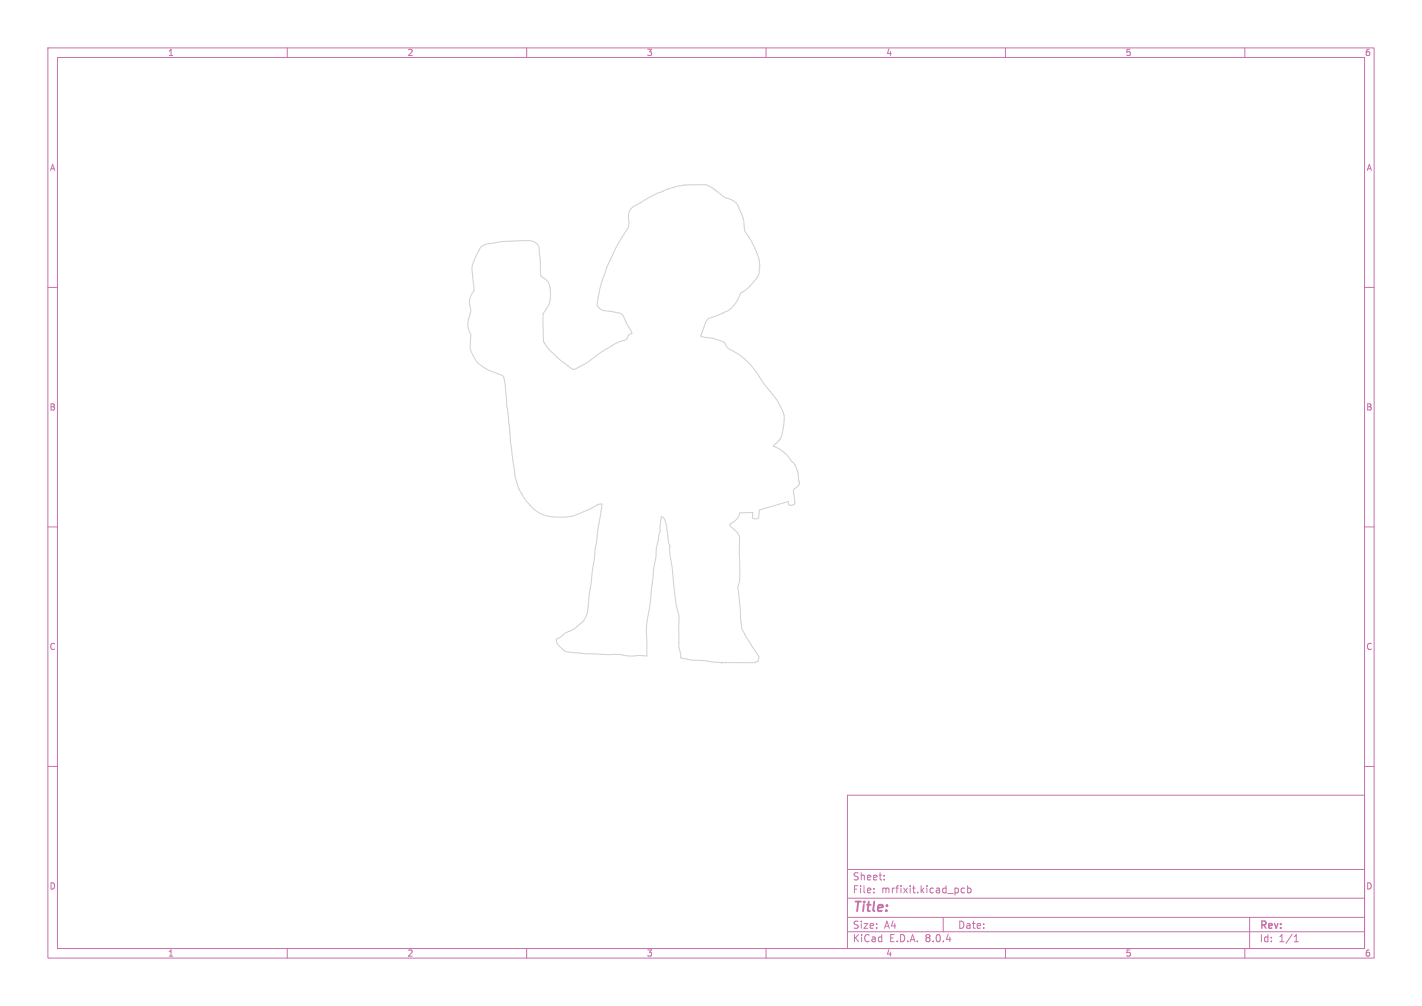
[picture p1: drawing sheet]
<svg xmlns="http://www.w3.org/2000/svg" width="297mm" height="210mm" viewBox="0 0 297 210" stroke-linecap="round" stroke-linejoin="round" font-family="sans-serif">
<defs><g id="words">
<text font-size="2.8" fill="#c872ab" x="178" y="190.9">Title:</text>
<g font-size="2.1" fill="#c872ab">
<text x="178" y="184">Sheet:</text>
<text x="178" y="186.7">File:</text>
<text x="184.1" y="186.7">mrfixit.kicad_pcb</text>
<text x="178" y="196.9">KiCad</text>
<text x="178" y="194.1">Size:</text>
<text x="184.7" y="194.1">A4</text>
<text x="185.7" y="196.9">E.D.A.</text>
<text x="193.3" y="196.9">8.0.4</text>
<text x="200" y="194.1">Date:</text>
<text x="263" y="194.3">Rev:</text>
<text x="263" y="196.9">Id:</text>
<text x="267.1" y="196.9">1/1</text>
</g>
<g font-size="1.8" fill="#c872ab">
<text x="35" y="11.9">1</text>
<text x="85" y="11.9">2</text>
<text x="135" y="11.9">3</text>
<text x="185" y="11.9">4</text>
<text x="235" y="11.9">5</text>
<text x="285" y="11.9">6</text>
<text x="10.3" y="35.9">A</text>
<text x="285.4" y="35.9">A</text>
<text x="10.3" y="85.9">B</text>
<text x="285.3" y="85.9">B</text>
<text x="10.3" y="135.9">C</text>
<text x="285.3" y="135.9">C</text>
<text x="10.3" y="185.9">D</text>
<text x="285.3" y="185.9">D</text>
<text x="35" y="199.9">1</text>
<text x="85" y="199.9">2</text>
<text x="135" y="199.9">3</text>
<text x="185" y="199.9">4</text>
<text x="235" y="199.9">5</text>
<text x="285" y="199.9">6</text>
</g>
</g></defs>
<g fill="none" stroke="#c872ab" stroke-width=".21">
<path d="M10 10h277v190h-277zM12 12h273v186h-273zM60 10v2M110 10v2M160 10v2M210 10v2M260 10v2M10 60h2M285 60h2M10 110h2M285 110h2M10 160h2"/>
<path d="M285 160h2M177 166h108v32h-108zM60 198v2M110 198v2M160 198v2M177 194.5h108M177 191.5h108M177 187.5h108M177 181.5h108M182.5 186.3v.1M182.5 185.5v.1M184.7 183.6v.1"/>
<path d="M184.7 182.8v.1M197 191.5v3M201.5 185.5l-.5-.1-.3 .3 .2 .6h.6M202.1 185.5l.4-.1 .3 .3-.1 .6h-.6M202.1 184.9v1.5M210 198v2M260 198v2M261 191.5v6.5M270.3 196.6h.9M270.3 195.5l.4-.4v1.5"/>
</g>
<path d="M100.5 51.6a7.4 7.4 0 0 1 3.5-1l4.5-.3a5.9 5.9 0 0 1 3.4 .4 2.06 2.06 0 0 1 .8 2.1l.2 4.8 .2 .1a3.5 3.5 0 0 1 1.9 3.9 6.2 6.2 0 0 1-1.6 3.9l.1 4.5a3.8 3.8 0 0 0 1.4 3.2l2 1.9 2 1.5a1.35 1.35 0 0 0 2.1 0l1.8-1 3.6-2.6 2.2-1.3 1.3-.5a1.44 1.44 0 0 0 1.4-1.2l.7-.4-1.6-3.2a1.6 1.6 0 0 0-1.7-1.2l-1.3-.2a2.6 2.6 0 0 1-2.7-1.3l.7-4 1.3-3.8 1.9-4.1 1.9-3.1a3.7 3.7 0 0 0 .8-3.6 2.88 2.88 0 0 1 2.1-2.6l3.9-2.2 1.9-.7 2.5-.8 1.7-.2h4l1.1 .4 1.3 .9a6.3 6.3 0 0 0 3.2 1.9 5.1 5.1 0 0 1 1.8 2.7 8.5 8.5 0 0 1 .7 3.6l1.6 2.5 .8 1.9a6.2 6.2 0 0 1 .3 5.3l-.5 .8a8.8 8.8 0 0 1-3 2.6 6.6 6.6 0 0 1-4.8 4.6l-.5 .2a2.29 2.29 0 0 0-2.1 1.4l-.9 2.8 1 .2a8.6 8.6 0 0 1 4 1.2 2.68 2.68 0 0 0 1.9 1.8l1.7 1.1 1.7 1.6 1.4 1.7 1.6 2.5 2.6 3.2 .5 .9a5.7 5.7 0 0 1 .7 5.4 4.5 4.5 0 0 1-2 3.3 9.1 9.1 0 0 1 4.1 3.4 5.9 5.9 0 0 1 1.3 3.9 .96 .96 0 0 1-.6 1.4 1.05 1.05 0 0 0-.5 1.5l.2 1a.77 .77 0 0 1-.6 1.2 .59 .59 0 0 1-.7-.1 .59 .59 0 0 1-.1-.7l-6 1.8-.1 1.1a.76 .76 0 0 1-.5 .7 .76 .76 0 0 1-.9-.2l.1-1.1-2.7 .1v.2a4.4 4.4 0 0 1-2.1 2.3l.4 .5 1.1 .9 .6 1.1v6.1a12.8 12.8 0 0 1-.4 4.5l.6 6.3a8.7 8.7 0 0 0 2.1 5.5l1.2 1.8a1.4 1.4 0 0 1 .4 1.5l-.2 .3-.7 .2h-6.8l-6.1-.5-2.4-.4v-.9l-.4-1.4v-4.3a9.7 9.7 0 0 0-.6-4.8l-.8-7.6-.5-2.7v-1.7l-.3-.9-.2-2.1a5.6 5.6 0 0 0-1-3.1l-.2-.1-.4 2.4a2.11 2.11 0 0 1-.2 1.6l-.5 2.6-.1 2.1-.5 2.3-.7 7.4-.8 4.3 .1 6.4h-4.3a14.6 14.6 0 0 0-4.4-.3l-6.1-.3a3.9 3.9 0 0 1-3.3-1.3l-.6-.6-.2-.5v-.5l.5-.2a11 11 0 0 1 3.3-2l.3-.2a5.5 5.5 0 0 0 2.6-5.3l1.3-9.5 .1-1.7 1.4-9.3-.8 .1-3.5 1.7a10.8 10.8 0 0 1-9.2-.2l-1.3-1.2-1.4-1.6-1.2-2.1-.7-2.2-1-7.2-.2-3.4-1-9.7a1.07 1.07 0 0 0-1-1.2l-.8-.3a7.1 7.1 0 0 1-5.4-5.1l.1-1.8a1.95 1.95 0 0 0-.4-2 6.8 6.8 0 0 1 .4-4.1 4.6 4.6 0 0 1 .1-3.4l.3-.4a2.23 2.23 0 0 0 .2-2.2l-.2-.8a7.4 7.4 0 0 1 1.4-6z" fill="none" stroke="#d0d2cd" stroke-width=".21"/>
<circle cx="150.7" cy="138.3" r=".1" fill="#d0d2cd" stroke="#d0d2cd" stroke-width=".21"/>
<use href="#words"/>
</svg>
